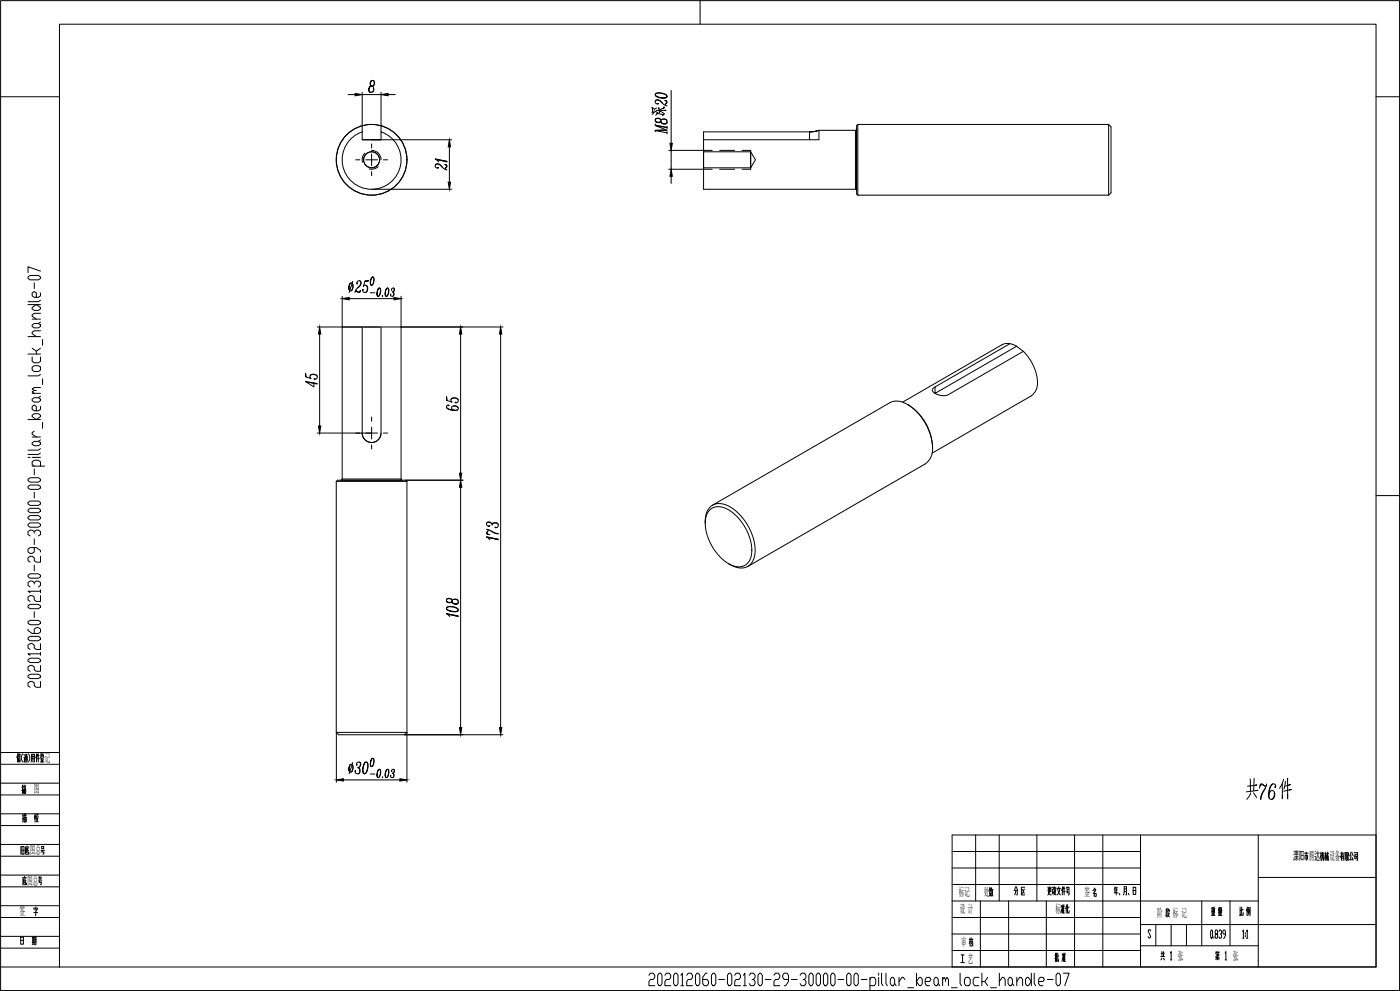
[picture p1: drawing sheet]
<svg xmlns="http://www.w3.org/2000/svg" width="2378mm" height="1682mm" viewBox="0 0 2378 1682" stroke-linecap="round" stroke-linejoin="round" font-family="sans-serif">
<defs><g id="words">
<text font-size="46.7" x="2116" y="1358">共76件</text>
<text font-size="20.4" x="2197" y="1460">溧阳</text>
<g font-size="20.3">
<text x="37" y="1396">描 校</text>
<text x="34" y="1605">日 期</text>
</g>
<g font-size="20">
<text x="76" y="1293">记</text>
<text x="58" y="1347">图</text>
<text x="51" y="1450">图总</text>
<text x="2224" y="1460">腾达</text>
<text x="2258" y="1460">设备</text>
<text x="46" y="1502">图总</text>
<text x="1629" y="1521">标记</text>
<text x="1671" y="1521">处</text>
<text x="1842" y="1521">签</text>
<text x="33" y="1554">签</text>
<text x="1630" y="1549">设 计</text>
<text x="1793" y="1550">标</text>
<text x="1966" y="1556">阶</text>
<text x="1992" y="1556">标 记</text>
<text x="1632" y="1606">审</text>
<text x="2001" y="1629">张</text>
<text x="2094" y="1629">张</text>
<text x="1644" y="1634">艺</text>
</g>
<g font-size="19.8">
<text x="1779" y="1520">更改文件号</text>
<text x="1892" y="1520">年、月、日</text>
<text x="1817" y="1551" transform="rotate(-90 1817 1551)">准化</text>
</g>
<text font-size="13.7" x="2121" y="1594" transform="rotate(-90 2121 1594)">1:1</text>
<text font-size="10.6" x="45" y="1348" transform="rotate(-90 45 1348)">描 图</text>
<text font-size="10.1" x="1639" y="1635" transform="rotate(-90 1639 1635)">工 艺</text>
</g></defs>
<!-- layer: 0 -->
<g fill="none" stroke="#000" stroke-width="1.7">
<path d="M1 1h2376v1680h-2376zM1189 1v40M101 41h2236v1600h-2236zM1 164h100M2337 164h40M1455 219l-2 2M1457 211v120M1883 211v120M595 236a50 50 0 0 1 20-12v13h32v-13a50 50 0 0 1 29 70 50 50 0 0 1-74 18 50 50 0 0 1-7-76zM615 237h32M1375 224v13h-180M1375 224l16-3z"/>
<path d="M1391 221h62M1391 221v16h-16M1453 221v100h-258v-97h180M631 255a16 16 0 0 1 16 16M631 244v7M1195 258h80M1195 255h15M1222 255h26M1260 255h15v32h-15M1275 258l8 13-8 14M1275 258v27M604 271h7"/>
<path d="M620 260l-4 7v8M631 261v10h-10M641 271h-10v10M651 271h7M631 291v7M642 283l-6 4h-9M1195 285h80M1195 287h15M1222 287h26M1453 321l2 2M1457 331l-2-2v-116l2-2h426l4 4v112l-4 4M1457 331h426"/>
<path d="M48 470l3-2h14l4 2v3l-4 2h-14l-3-2zM58 480v10M69 460l-21-7v10M69 497v5l-4 3h-7l-3-3v-5l3-2 4 2v8M48 517h21M69 510l-4 2h-17M55 522l7-5 7 5v2l-4 3h-7l-3-3zM69 532h-11l-3 2v3l7 5M55 552l3-3h7l4 3v2l-4 2h-7l-3-2zM55 542h14M69 547l-4 2M615 555v180"/>
<path d="M647 555v180a16 16 0 0 1-16 16 16 16 0 0 1-16-16M48 571h21M69 561h-11l-3 3v2l7 5M72 576v10M55 591l7 5v5M69 591l-7 5M1715 583l-127 74a6 6 0 0 0-4 5 6 6 0 0 0 4 6 25 25 0 0 0 23 2l127-74M1727 588a25 25 0 0 0-25-3l-169 98M1727 588l-139 80v-11M1727 588l11 8M1738 596a67 67 0 0 1 23 64l-4 7-5 5-169 97M48 601h21"/>
<path d="M55 606v7l3 3h7l4-3v-7M55 623l3-2h7l4 2v5l-4 3h-7l-3-3zM69 636l-4 2h-17M69 658h-11l-3 2 3 3M72 643v10M55 678l3-3h7l4 3v2l-4 2h-7l-3-2zM55 668h14M62 663h-4l-3 2 3 3M69 673l-4 2M69 690v5l-4 2h-7l-3-2v-5l3-3 4 3v7M1542 686l1 1M1543 687a88 88 0 0 1 41 73"/>
<path d="M48 712h21M55 705l3-3h7l4 3v2l-7 5-7-5zM72 717v10M631 708v7M58 732l-3 2v3l7 5M604 735h7M615 735a16 16 0 0 0 16 16 16 16 0 0 0 16-16M631 725v10h-10M641 735h-10v10M651 735h7M55 752l3-3h7l4 3v2l-4 3h-7l-3-3zM55 742h14"/>
<path d="M69 747l-4 2M631 755v7M1584 760a30 30 0 0 1-12 27l-302 174M1584 760a90 90 0 0 0-51-77 25 25 0 0 0-21 0l-302 174M48 776h3M55 776h14M69 769l-4 2h-17M69 761l-4 3h-17M55 791h21M58 791l-3-2v-5l3-3h7l4 3v7M58 796v10M48 813l3-2h14l4 2v3l-4 2h-14l-3-2z"/>
<path d="M571 817v426M571 817l2-2h116l2 2M571 817h120M581 813l-2 2M581 813v-258h100v258M581 813h100M681 813l2 2M691 817v426M48 826l3-3h14l4 3v2l-4 3h-14l-3-3zM58 836v9M48 853l3-3h14l4 3v2l-4 3h-14l-3-3zM2337 841h40"/>
<path d="M48 878l3-3h14l4 3v2l-4 3h-14l-3-3zM48 865l3-2h14l4 2v3l-4 2h-14l-3-2zM1205 866a25 25 0 0 1 31-1 84 84 0 0 1 40 79 22 22 0 0 1-35 15 84 84 0 0 1-43-78 27 27 0 0 1 7-15zM48 890l3-3h14l4 3v2l-4 3h-14l-3-3zM1198 888a29 29 0 0 1 17-33 48 48 0 0 1 44 22 86 86 0 0 1 23 67 24 24 0 0 1-36 17l-8-4M58 905v-3l-3-2h-4l-3 2v5l3 3M58 902l4-2h3l4 2v5l-4 3M58 915v10M58 929v8l-3 2h-4l-3-2v-5l3-3h11l7 5v3M58 959v10M69 944v10h-7l-4-2v-5l-3-3h-4l-3 3v5l3 2M48 976l3-2h14l4 2v3l-4 2h-14l-3-2z"/>
<path d="M58 991v-2l-3-3h-4l-3 3v5l3 2M58 989l4-3h3l4 3v5l-4 2M69 1011v10h-7l-4-3v-5l-3-2h-4l-3 2v5l3 3M69 1004h-21l3 2M69 1001v5M48 1028l3-2h14l4 2v3l-4 2h-14l-3-2zM58 1038v10M48 1055l3-2h14l4 2v3l-4 2h-14l-3-2zM48 1068v2l7 5h10l4-2v-5l-4-3h-3l-4 3v7M48 1083l3-3h14l4 3v2l-4 3h-14l-3-3zM69 1092v10h-7l-4-2v-5l-3-3h-4l-3 3v5l3 2M48 1120l3-3h14l4 3v2l-4 3h-14l-3-3z"/>
<path d="M69 1110h-21l3 2M69 1107v5M69 1129v10h-7l-4-2v-5l-3-3h-4l-3 3v5l3 2M48 1147l3-3h14l4 3v2l-4 3h-14l-3-3zM69 1157v10h-7l-4-3v-5l-3-2h-4l-3 2v5l3 3M571 1243l4 4h112l4-4M571 1243h120M1 1277h100M30 1279l-2 7M32 1279v6M34 1279v6M38 1279l-2 5v5l2 4"/>
<path d="M48 1279l3 5v5l-3 4M62 1279l-1 7M65 1279v14M69 1279h3v1l-3 6M73 1279l-1 2M1 1297h100M30 1282v11M31 1285h3M31 1281h3M31 1288h3v5h-3zM31 1291h3M41 1286v7"/>
<path d="M41 1280v2M41 1291l1 2h5M43 1291v-8h3v8M43 1286h3M43 1289h3M43 1280h3l-1 3v8M44 1282l1 1M53 1293l1-13h4v13M54 1288h4M54 1284h4M56 1280v13M62 1282v11"/>
<path d="M63 1288h4M64 1282l-1 3M64 1280v2h2M69 1293h6M69 1281l1 2M70 1288h3v3h-3zM70 1285h3M71 1291v2M72 1280l3 6M72 1291v2M74 1281l-1 2M1 1329h100"/>
<path d="M1 1349h100M1 1381h100M1 1401h100M1617 1417h720v224h-720zM1657 1417v112M1697 1417v112M1761 1417v112M1825 1417v224M1873 1417v224M1937 1417v224M2137 1417v224M1 1433h100"/>
<path d="M36 1437v13M37 1437h4v13h-4zM46 1436v2M48 1440l-3 1v6M49 1438h-6v12M71 1437h3v4h-3zM1 1453h100M37 1443h4M44 1450h4M45 1443h4M46 1446l-2 1M47 1441l2 9v-3"/>
<path d="M69 1443h7M71 1446h4l-2 4M72 1443l-1 3M1617 1445h320M2216 1448h6M2217 1458v-6h4v6h-1M2219 1446v14M2243 1453l-1 3M2243 1449h2M2244 1446v14M2244 1452l1 1M2249 1457l-1 3v-13h-2l-1 13"/>
<path d="M2250 1449h6M2251 1446v14M2252 1455l-1-4-1 6M2253 1454h2M2253 1451v8M2254 1451v6M2255 1446l1 14v-2M2256 1447v1M2256 1453l-1 6-1 1M2277 1448h6M2279 1454h3M2279 1457h3"/>
<path d="M2279 1446l-2 10M2286 1457v-10h-1v13M2288 1453h2v-6h-2v13M2288 1450h2M2289 1454l1 3M2290 1457l-3 3M2290 1455v2l1 3M2295 1446l-2 7M2295 1452l-2 7M2297 1446l2 7M2297 1456l1 4M2298 1458l-5 1"/>
<path d="M2300 1447h6v13h-1M2301 1450h4M2301 1453h3v4h-3zM1617 1473h320M2279 1460v-9h3l-1 9M1 1485h100M40 1495h4M42 1488v2M42 1498l-2 1M42 1493l3 9v-3M44 1491l-4 1v7M45 1490h-6v12"/>
<path d="M65 1495h6M66 1489h4v3h-4zM66 1498h4l-1 4M67 1495v3M2137 1489h200M1 1505h100M40 1502h3M1617 1501h320M1680 1510h3M1680 1516h4M1680 1507l1 1M1681 1514v3l2 4"/>
<path d="M1682 1507v6M1683 1512l-1-2-2 2M1683 1516l-3 5M1683 1507v1M1684 1513l3 8M1684 1510h3M1684 1507v6M1686 1510l-2 11M1724 1512h4v6l-1 1M1725 1505l-2 7M1725 1512l-1 7M1727 1505l2 7"/>
<path d="M1736 1510l4 6M1740 1509l-4 8M1741 1506h-6v13h6M1859 1509h2v1l-4 7M1859 1517h3v4h-3zM1859 1512v2M1859 1507l-3 5M1 1537h100M61 1540v1M1617 1529h520M1665 1529v112M1713 1529v112"/>
<path d="M1777 1529v112M2041 1529v76M2063 1540l-4 1M2089 1529v76M2107 1540v14l1-1M2109 1540l1 14h1l1-5M2119 1540l-1 3M2123 1540v14M1 1557h100M58 1543v-2h6v2M58 1549h6M59 1544h4l-2 3v7h-1"/>
<path d="M1617 1557h320M1981 1546h2M1981 1550h2M1983 1553l-3 1M1983 1542l-2 1v13M1984 1550h2v1l-3 5M1984 1552l2 4M1986 1545v2v-4h-2l-1 5M2058 1554h6M2058 1542h6M2059 1544h4v6h-4zM2059 1552h4"/>
<path d="M2059 1547h4M2061 1541v13M2070 1545h6M2070 1554h6M2070 1546h5v4h-5zM2070 1541h5v3h-5zM2070 1552h5M2070 1542h5M2070 1548h5M2073 1546v8M2106 1554h1M2107 1545h1"/>
<path d="M2112 1543l-3 2M2117 1545l1-2v11M2120 1546l1 3M2120 1541h2M2120 1544h1v4l-2 6M2120 1541l-1 7M2122 1542v8M1937 1569h400M1963 1569v36M1989 1569v36M2015 1569v36M2058 1578l2 3-1 11-3-2v-9z"/>
<path d="M1 1589h100M1617 1585h320M1646 1595h3M1647 1598l-1 3M1648 1592v14M1648 1598h1M1649 1597l2 2M1649 1595h4M1651 1592v3M1652 1597v2l-3 3M1955 1580l-1-2h-3l-1 2 5 10-1 2h-3l-1-2M2062 1590v2"/>
<path d="M2065 1585l-1-4 1-3h2l1 5-4 5 1 4h2l1-2-1-5M2071 1581l1-3h2l1 5-2 2M2074 1585l1 3-1 4h-2l-1-2M2082 1585h-4l-1-2 1-5h2l2 3v7l-3 4h-1M1 1609h100M1617 1613h320M1652 1604l1 2M1653 1600l-1 3-3 3M1793 1618l-1 14M1795 1618v14M1797 1618v14h1v-3M1804 1619l1 2"/>
<path d="M1807 1618l-1 5M1809 1618l-1 14M1937 1605h200M1972 1618h6M1974 1615v9M1976 1615v9M1988 1618l1-3v14M2066 1620h4v3h-4l-1 3h6l-1 2M2066 1615l-1 3M2066 1616h2M2066 1616l1 2M2068 1620v9"/>
<path d="M2069 1615l-1 3M2069 1616h2M2069 1616l1 2M2081 1618l1-3v14M1792 1621h2M1794 1625l-2 2M1795 1623h1M1796 1631l-2 1M1798 1622l-1 1M1805 1625l-1 7M1806 1624h3M1806 1628h3"/>
<path d="M1810 1621h-4v11h4M1972 1624h6M1974 1626l-2 3M1976 1626l2 3M1988 1629h2M2068 1626l-3 2M2081 1629h2M1 1641h100M1102 1655l3-3h5l2 3v4l-2 3h-5l-3 4v7h10M1120 1652h2l3 3v14l-3 4h-2l-3-4v-14zM1129 1655l3-3h5l2 3v4l-2 3h-5l-3 4v7h10M1147 1652h2l3 3v14l-3 4h-2l-3-4v-14z"/>
<path d="M1157 1655l2-3v21M1167 1655l2-3h5l2 3v4l-2 3h-5l-2 4v7h9M1184 1652h2l3 3v14l-3 4h-2l-3-4v-14zM1201 1652h-2l-5 7v10l2 4h5l3-4v-3l-3-4h-7M1211 1652h2l3 3v14l-3 4h-2l-3-4v-14zM1238 1652h3l2 3v14l-2 4h-3l-2-4v-14zM1248 1655l2-3h5l3 3v4l-3 3h-5l-2 4v7h10M1263 1655l2-3v21M1273 1655l2-3h5l3 3v4l-3 3h-2M1290 1652h2l3 3v14l-3 4h-2l-3-4v-14zM1315 1655l2-3h5l3 3v4l-3 3h-5l-2 4v7h10M1359 1655l3-3h5l2 3v4l-2 3h-3"/>
<path d="M1376 1652h3l2 3v14l-2 4h-3l-2-4v-14zM1389 1652h2l3 3v14l-3 4h-2l-3-4v-14zM1401 1652h3l2 3v14l-2 4h-3l-2-4v-14zM1413 1652h3l2 3v14l-2 4h-3l-2-4v-14zM1441 1652h2l3 3v14l-3 4h-2l-3-4v-14zM1453 1652h2l3 3v14l-3 4h-2l-2-4v-14zM1478 1659v21M1493 1652v3M1493 1659v14M1497 1652v17l3 4M1505 1652v17l2 4M1515 1659h2l3 3v7l-3 4h-2l-3-4v-7z"/>
<path d="M1527 1659v14M1557 1652v21M1562 1659h2l3 3v7l-3 4h-2l-5-7zM1589 1659h2l3 3v7l-3 4h-2l-3-4v-7zM1601 1659v14M1631 1652v17l2 4M1641 1659h5l2 3v7l-2 4h-5l-3-4v-7zM1663 1659h-7l-3 3v7l3 4h7M1668 1652v21M1678 1659l-5 7h-5M1697 1652v21M1715 1659h2l3 3v7l-3 4h-2l-3-4v-7z"/>
<path d="M1727 1659v14M1744 1659h3l5 7-5 7h-3l-2-4v-7zM1752 1652v21M1757 1652v17l2 4M1796 1652h3l2 3v14l-2 4h-3l-2-4v-14zM1806 1652h10l-7 21M1157 1673h5M1221 1662h10M1263 1673h5M1280 1662l3 4v3l-3 4h-5l-2-4M1300 1662h10M1339 1662h-7l-3-3v-4l3-3h5l2 3v11l-5 7h-2"/>
<path d="M1344 1662h10M1367 1662l2 4v3l-2 4h-5l-3-4M1423 1662h10M1463 1662h10M1478 1662l2-3h5l3 3v7l-3 4h-7M1520 1669l2 4M1537 1662l-2-3h-3l-5 7M1542 1677h10M1572 1666h7l2-4-2-3h-5l-2 3v7l2 4h5M1594 1669l2 4M1601 1662l3-3 2 3v4M1606 1662l3-3 2 3v11"/>
<path d="M1616 1677h10M1673 1666l5 7M1683 1677h10M1697 1666l5-7h3l2 3v11M1720 1669l2 4M1727 1666l5-7h3l2 3v11M1764 1666h8l2-4-2-3h-5l-3 3v7l3 4h5M1779 1662h10"/>
<circle cx="631" cy="271" r="60"/>
<circle cx="631" cy="271" r="14"/>
</g>
<g fill="none" stroke="#000" stroke-width="1.7">
<path d="M632 137a5 5 0 0 0-3 5 5 5 0 0 0 3 4 5 5 0 0 0 4-5 5 5 0 0 0-4-4l-3 3 2 6M634 137a6 6 0 0 1-2 9 6 6 0 0 1 3 8 6 6 0 0 1-8 2 7 7 0 0 1 4-10 6 6 0 0 0-2 11M615 157v67M634 149v6l-3 2M647 157v67M1113 160a18 18 0 0 1 20 3M1140 153v90M591 161h12M615 161h32M659 161h12M1113 172a6 6 0 0 1 9 0l3 3M1113 161a16 16 0 0 0 20 3 11 11 0 0 0-12-7 5 5 0 0 0-8 4 19 19 0 0 0 20 3"/>
<path d="M1117 176h2a4 4 0 0 1-5-1 4 4 0 0 1 0-6 4 4 0 0 1 6 1l3 3a14 14 0 0 0 10 7M1130 177l3-3v-2l-4-2 3 2-2 5 1 2M1107 191h5M1110 193l-2 1M1110 189l8 3M1111 184l-4-2 2 8M1115 192l13 3-3 1M1115 183l-4 3M1116 194l-2 2M1119 184v-1l1 9M1120 188l9 6M1126 184l2-3v2l-8 4"/>
<path d="M1128 187h3h-16M1113 205a5 5 0 0 0 5 3 5 5 0 0 0 5-4 5 5 0 0 0-6-3 5 5 0 0 0-4 4l4 2 6-1M1113 203a6 6 0 0 1 10 1 6 6 0 0 1 7-2 6 6 0 0 1 2 8 7 7 0 0 1-9-4 6 6 0 0 0 10 2M1113 212l20 4M1113 211v2M1125 202l6 1 2 3M1133 217l-20-4 20 8-20 1 20 3M1133 214v5M631 237h136M1131 220l-18 1v3M1133 224v3M763 249v60"/>
<path d="M1136 255h59M1140 255v32M739 270l20 5M742 271l2 2M743 271l16 3M759 274l-20-4 6 5M739 280a6 6 0 0 1 9 0l4 4M743 285h2a4 4 0 0 1-5-1 4 4 0 0 1 1-6 4 4 0 0 1 5 1l4 3a14 14 0 0 0 9 7M756 286l3-3v-2l-3-2 2 2-2 5 1 2M1136 287h59M1140 299v12M631 321h136"/>
<path d="M599 478l-6 19M611 477a6 6 0 0 1 0 8l-4 4M620 478l6-1h-6l-3 9a4 4 0 0 1 5-2 4 4 0 0 1 3 4 6 6 0 0 1-6 9l-2-2v-4v2M633 470a11 11 0 0 0-2 14 10 10 0 0 0 4-13l-1-1a10 10 0 0 0-3 14M634 470a13 13 0 0 1-2 14M596 480a7 7 0 0 0-4 7 7 7 0 0 0 4 7 7 7 0 0 0 4-7 7 7 0 0 0-4-7 12 12 0 0 0-2 13M599 481v2a12 12 0 0 1-3 11M605 494l3 3h2l2-4-2 3-5-2-1 1M607 480v2a4 4 0 0 1 1-5 4 4 0 0 1 5 1 4 4 0 0 1 0 5l-3 4a14 14 0 0 0-7 10M622 484l2 4a8 8 0 0 1-3 9M629 497h8M644 489a11 11 0 0 0-2 14 10 10 0 0 0 3-14 10 10 0 0 0-3 14"/>
<path d="M645 489a13 13 0 0 1-2 14M658 489a11 11 0 0 0-2 14 10 10 0 0 0 3-14 10 10 0 0 0-3 14M659 489a13 13 0 0 1-2 14M665 492v1a2.8 2.8 0 0 1 1-4 2.8 2.8 0 0 1 4 1 2.8 2.8 0 0 1 0 4l-3 2 2 2-2 5M666 496a3 3 0 0 1 3 4 3 3 0 0 1-5 2v-3v1M668 489l2 2-2 4M581 503v52M593 507h76M650 502v1zM681 503v52h173M539 555h76M543 567v156"/>
<path d="M782 567v236M850 567v668M520 639l-1-6v6l9 4a4 4 0 0 1-1-5 4 4 0 0 1 3-3 6 6 0 0 1 9 6l-2 2h-4h2M527 638l3-2a8 8 0 0 1 9 3M520 648l19 4M533 649v8l-14-9 20 3M759 679l-1-6v6l10 4a4 4 0 0 1-2-5 4 4 0 0 1 4-3 6 6 0 0 1 8 6l-2 2h-3h2M766 678l4-2a8 8 0 0 1 8 3M758 691l6 4 7 1h6M761 688h2h-2l-3 1a10 10 0 0 0 13 8h4a4 4 0 0 0 3-2 4 4 0 0 0-1-4 6 6 0 0 0-6-2 6 6 0 0 0-4 4l5 3M770 689a8 8 0 0 1 8 3M539 735h92"/>
<path d="M689 815h97M782 827v408M826 898l20 8M826 888a5 5 0 0 1 9 0M828 899l1 2-2 3 1 2M836 891a5 5 0 0 1 7-4 5 5 0 0 1 1 8h-3h2M846 890l-3-2h-5l-2 2a5 5 0 0 0-4-4 5 5 0 0 0-6 2 4 4 0 0 0 2 4 4 4 0 0 0 4 1h-2M826 911l20 5M826 906l6 2M829 901l-3 3 3 3M829 912l2 2M830 913l16 3"/>
<path d="M832 900l6 4 8 2M846 915l-20-4 6 5M758 1020a5 5 0 0 0 5 3 5 5 0 0 0 5-4l-2-3a5 5 0 0 0-8 2 5 5 0 0 0 4 5 5 5 0 0 0 6-2M758 1018a6 6 0 0 1 10 1 6 6 0 0 1 8-2 6 6 0 0 1 1 8 7 7 0 0 1-9-4 6 6 0 0 0 10 2M771 1017l5 1 2 3M758 1033a16 16 0 0 0 20 3 10 10 0 0 0-12-7 5 5 0 0 0-8 4 19 19 0 0 0 20 3M758 1032a19 19 0 0 1 20 3M758 1042l20 5M761 1042l2 3M762 1043l16 3M778 1045l-20-3 6 5M571 1243v85"/>
<path d="M687 1247h167M691 1243v85M596 1297a7 7 0 0 0-4 7 7 7 0 0 0 4 7 7 7 0 0 0 4-7 7 7 0 0 0-4-7 12 12 0 0 0-2 13M599 1298v2a12 12 0 0 1-3 11M599 1294l-6 19M606 1297v2a4 4 0 0 1 1-5 4 4 0 0 1 6 1 4 4 0 0 1-1 5l-3 3 2 4-1 5-1 1M610 1293a5 5 0 0 1 0 9M622 1293a16 16 0 0 0-4 20 10 10 0 0 0 7-12 5 5 0 0 0-3-8 18 18 0 0 0-4 20M623 1293a19 19 0 0 1-3 20M633 1287a11 11 0 0 0-2 14 10 10 0 0 0 3-14 10 10 0 0 0-3 14M634 1287a13 13 0 0 1-2 14M607 1303a5 5 0 0 1 5 7 5 5 0 0 1-8 2v-4v2"/>
<path d="M629 1314h8M644 1306a11 11 0 0 0-2 14 10 10 0 0 0 3-14 10 10 0 0 0-3 14M645 1306a13 13 0 0 1-2 14M650 1318v2zM658 1306a11 11 0 0 0-2 14 10 10 0 0 0 3-14 10 10 0 0 0-3 14M659 1306a13 13 0 0 1-2 14M665 1308v2a2.8 2.8 0 0 1 1-4 2.8 2.8 0 0 1 4 1 2.8 2.8 0 0 1 0 3l-3 2 2 3-2 5M666 1312a4 4 0 0 1 3 5 4 4 0 0 1-5 2v-3v1M668 1306l2 2-2 4M583 1324h96"/>
</g>
<g fill="#000" stroke="#000" stroke-width="1.7">
<path d="M603 159l12 2-12 2zM647 161l12-2v4zM763 237l2 12h-4zM1138 243h4l-2 12zM1140 287l2 12h-4zM761 309h4l-2 12zM581 507l12-2v4zM669 505l12 2-12 2zM543 555l2 12h-4zM782 555l2 12h-4zM850 555l2 12h-4zM541 723h4l-2 12z"/>
<path d="M780 803h4l-2 12zM782 815l2 12h-4zM780 1235h4l-2 12zM848 1235h4l-2 12zM571 1324l12-2v4zM679 1322l12 2-12 2z"/>
</g>
<use href="#words"/>
</svg>
